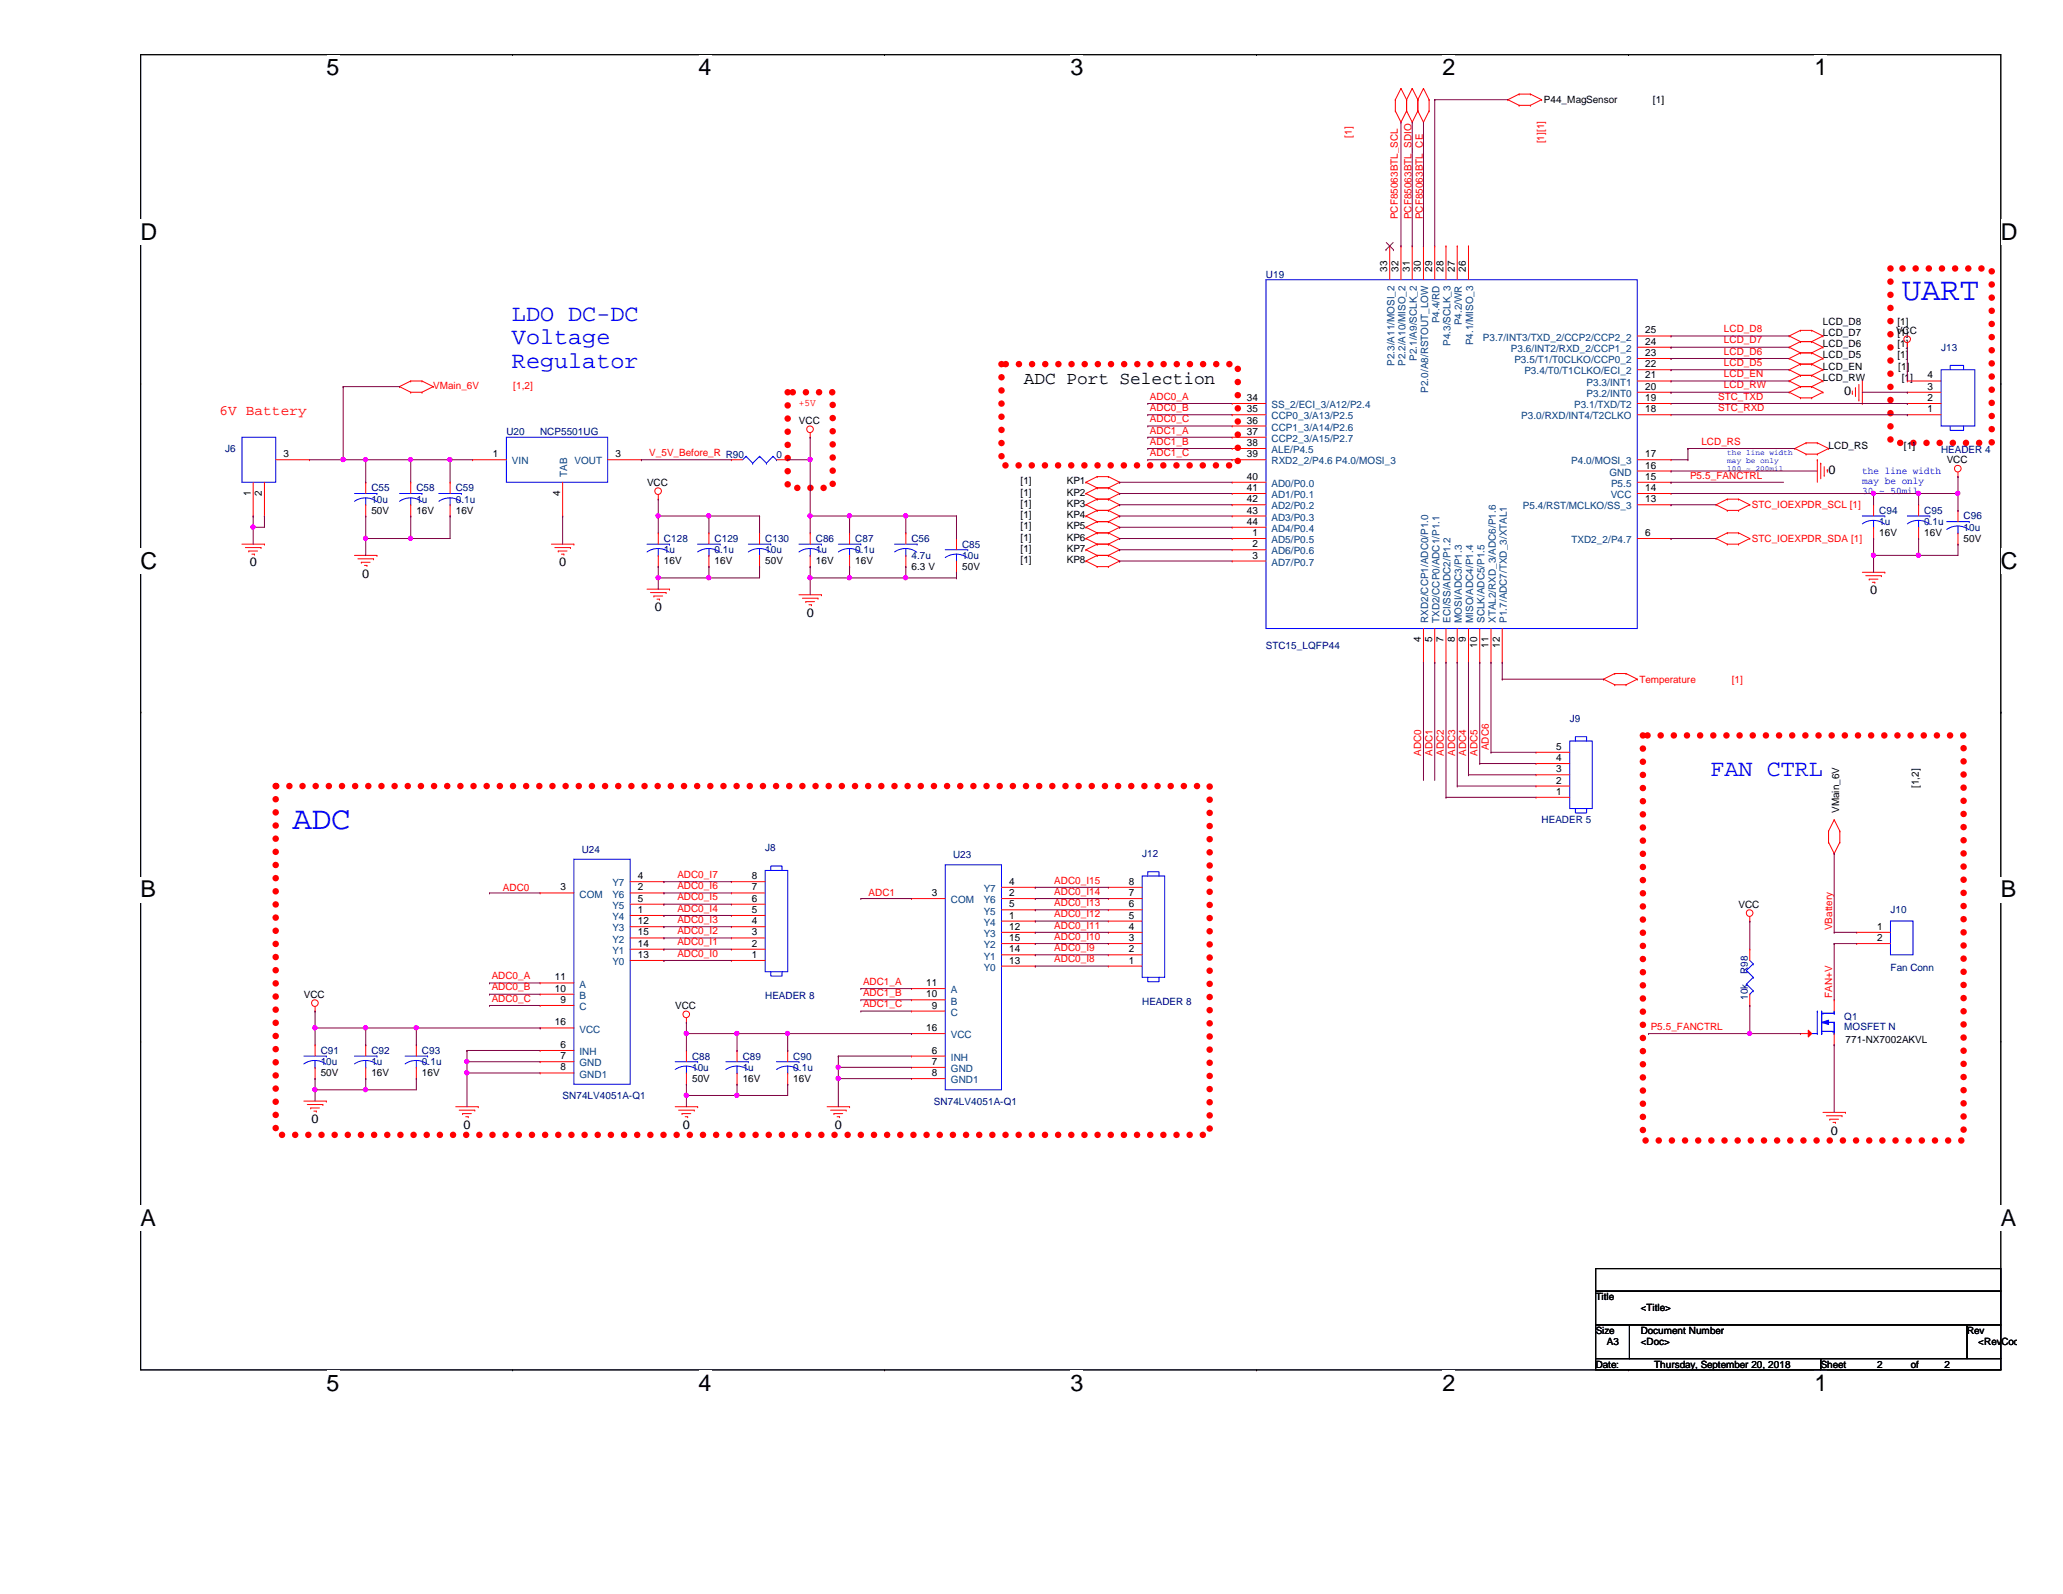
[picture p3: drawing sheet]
<svg xmlns="http://www.w3.org/2000/svg" width="279mm" height="216mm" viewBox="0 0 279 216" stroke-linecap="round" stroke-linejoin="round" font-family="sans-serif">
<defs><g id="words">
<g font-size="4.4" fill="#00f">
<text x="257.6" y="40.6">UART</text>
<text x="39.6" y="112.2">ADC</text>
</g>
<g font-size="3.2" fill="#00f">
<text x="69.3" y="43.4">LDO DC-DC</text>
<text x="69.3" y="46.6">Voltage</text>
<text x="69.3" y="49.8">Regulator</text>
<text x="231.6" y="105.2">FAN CTRL</text>
</g>
<g font-size="3.1">
<text x="44.2" y="10.2">5</text>
<text x="94.6" y="10.2">4</text>
<text x="145" y="10.2">3</text>
<text x="195.4" y="10.2">2</text>
<text x="245.7" y="10.2">1</text>
<text x="19" y="32.5">D</text>
<text x="271" y="32.5">D</text>
<text x="19" y="77">C</text>
<text x="271" y="77">C</text>
<text x="19" y="121.5">B</text>
<text x="271" y="121.5">B</text>
<text x="19" y="166.1">A</text>
<text x="271" y="166.1">A</text>
<text x="44.2" y="188.3">5</text>
<text x="94.6" y="188.3">4</text>
<text x="145" y="188.3">3</text>
<text x="195.4" y="188.3">2</text>
<text x="245.7" y="188.3">1</text>
</g>
<text font-size="2.4" x="138.7" y="52">ADC Port Selection</text>
<text font-size="1.9" fill="#f00" x="29.7" y="56.2">6V Battery</text>
<g font-size="1.7">
<text x="249.8" y="53.6">0</text>
<text x="247.6" y="64.2">0</text>
<text x="33.8" y="76.7">0</text>
<text x="75.7" y="76.7">0</text>
<text x="49.1" y="78.2">0</text>
<text x="88.7" y="82.8">0</text>
<text x="109.3" y="83.6">0</text>
<text x="253.3" y="80.5">0</text>
<text x="42.2" y="152.1">0</text>
<text x="62.8" y="152.9">0</text>
<text x="92.5" y="152.9">0</text>
<text x="113.1" y="152.9">0</text>
<text x="247.9" y="153.7">0</text>
</g>
<g font-size="1.4">
<text x="209.1" y="14">P44_MagSensor</text>
<text x="223.9" y="14">[1]</text>
<text x="187.9" y="36.8" transform="rotate(-90 187.9 36.8)">33</text>
<text x="189.4" y="36.8" transform="rotate(-90 189.4 36.8)">32</text>
<text x="190.9" y="36.8" transform="rotate(-90 190.9 36.8)">31</text>
<text x="192.4" y="36.8" transform="rotate(-90 192.4 36.8)">30</text>
<text x="194" y="36.8" transform="rotate(-90 194 36.8)">29</text>
<text x="195.5" y="36.8" transform="rotate(-90 195.5 36.8)">28</text>
<text x="197" y="36.8" transform="rotate(-90 197 36.8)">27</text>
<text x="198.5" y="36.8" transform="rotate(-90 198.5 36.8)">26</text>
<text x="222.8" y="46.7">24</text>
<text x="222.8" y="45.2">25</text>
<text x="246.9" y="47">LCD_D6</text>
<text x="246.9" y="45.5">LCD_D7</text>
<text x="246.9" y="44">LCD_D8</text>
<text x="256.8" y="45.2">VCC</text>
<text x="257" y="47">[1]</text>
<text x="257" y="45.5">[1]</text>
<text x="257" y="44">[1]</text>
<text x="222.8" y="52.8">20</text>
<text x="222.8" y="51.3">21</text>
<text x="222.8" y="49.7">22</text>
<text x="222.8" y="48.2">23</text>
<text x="246.9" y="48.6">LCD_D5</text>
<text x="246.9" y="50.1">LCD_EN</text>
<text x="246.9" y="51.6">LCD_RW</text>
<text x="257" y="48.6">[1]</text>
<text x="257.1" y="50.1">[1]</text>
<text x="257.6" y="51.6">[1]</text>
<text x="261.1" y="52.8">3</text>
<text x="261.1" y="51.3">4</text>
<text x="108.2" y="57.4">VCC</text>
<text x="168.9" y="54.3">34</text>
<text x="168.9" y="55.8">35</text>
<text x="168.9" y="57.4">36</text>
<text x="168.9" y="58.9">37</text>
<text x="222.8" y="55.8">18</text>
<text x="222.8" y="54.3">19</text>
<text x="261.1" y="55.8">1</text>
<text x="261.1" y="54.3">2</text>
<text x="38.4" y="61.9">3</text>
<text x="66.8" y="61.9">1</text>
<text x="83.4" y="61.9">3</text>
<text x="87.6" y="65.8">VCC</text>
<text x="138.2" y="65.6">[1]</text>
<text x="144.5" y="65.6">KP1</text>
<text x="168.9" y="60.4">38</text>
<text x="168.9" y="61.9">39</text>
<text x="168.9" y="65">40</text>
<text x="222.8" y="65">15</text>
<text x="222.8" y="63.5">16</text>
<text x="222.8" y="61.9">17</text>
<text x="247.6" y="60.7">LCD_RS</text>
<text x="257.9" y="60.7">[1]</text>
<text x="263.7" y="62.7">VCC</text>
<text x="34" y="67.1" transform="rotate(-90 34 67.1)">1</text>
<text x="35.5" y="67.1" transform="rotate(-90 35.5 67.1)">2</text>
<text x="50.3" y="69.6">50V</text>
<text x="56.4" y="69.6">16V</text>
<text x="61.7" y="69.6">16V</text>
<text x="75.9" y="67.1" transform="rotate(-90 75.9 67.1)">4</text>
<text x="138.2" y="71.7">[1]</text>
<text x="138.2" y="70.2">[1]</text>
<text x="138.2" y="68.7">[1]</text>
<text x="138.2" y="67.1">[1]</text>
<text x="144.5" y="71.7">KP5</text>
<text x="144.5" y="70.2">KP4</text>
<text x="144.5" y="68.7">KP3</text>
<text x="144.5" y="67.1">KP2</text>
<text x="168.9" y="66.5">41</text>
<text x="168.9" y="68">42</text>
<text x="168.9" y="69.6">43</text>
<text x="168.9" y="71.1">44</text>
<text x="222.8" y="68">13</text>
<text x="222.8" y="66.5">14</text>
<text x="89.9" y="76.5">16V</text>
<text x="96.8" y="76.5">16V</text>
<text x="103.6" y="76.5">50V</text>
<text x="110.5" y="76.5">16V</text>
<text x="115.8" y="76.5">16V</text>
<text x="123.4" y="77.2">6.3 V</text>
<text x="130.3" y="77.2">50V</text>
<text x="138.2" y="76.3">[1]</text>
<text x="138.2" y="74.8">[1]</text>
<text x="138.2" y="73.2">[1]</text>
<text x="144.5" y="76.3">KP8</text>
<text x="144.5" y="74.8">KP7</text>
<text x="144.5" y="73.2">KP6</text>
<text x="169.6" y="72.6">1</text>
<text x="169.6" y="74.1">2</text>
<text x="169.6" y="75.6">3</text>
<text x="222.8" y="72.6">6</text>
<text x="254.5" y="72.6">16V</text>
<text x="260.6" y="72.6">16V</text>
<text x="265.9" y="73.4">50V</text>
<text x="192.4" y="87" transform="rotate(-90 192.4 87)">4</text>
<text x="194" y="87" transform="rotate(-90 194 87)">5</text>
<text x="195.5" y="87" transform="rotate(-90 195.5 87)">7</text>
<text x="197" y="87" transform="rotate(-90 197 87)">8</text>
<text x="198.5" y="87" transform="rotate(-90 198.5 87)">9</text>
<text x="200.1" y="87.7" transform="rotate(-90 200.1 87.7)">10</text>
<text x="201.6" y="87.7" transform="rotate(-90 201.6 87.7)">11</text>
<text x="203.1" y="87.7" transform="rotate(-90 203.1 87.7)">12</text>
<text x="210.8" y="101.6">5</text>
<text x="210.8" y="107.7">1</text>
<text x="210.8" y="106.1">2</text>
<text x="210.8" y="104.6">3</text>
<text x="210.8" y="103.1">4</text>
<text x="259.9" y="106.8" transform="rotate(-90 259.9 106.8)">[1,2]</text>
<text x="249.1" y="110.1" transform="rotate(-90 249.1 110.1)">VMain_6V</text>
<text x="86.4" y="119.1">4</text>
<text x="101.8" y="119.1">8</text>
<text x="136.7" y="119.8">4</text>
<text x="152.9" y="119.8">8</text>
<text x="75.9" y="120.6">3</text>
<text x="86.4" y="123.7">1</text>
<text x="86.4" y="120.6">2</text>
<text x="86.4" y="122.1">5</text>
<text x="86.4" y="125.2">12</text>
<text x="101.8" y="125.2">4</text>
<text x="101.8" y="123.7">5</text>
<text x="101.8" y="122.1">6</text>
<text x="101.8" y="120.6">7</text>
<text x="126.2" y="121.4">3</text>
<text x="136.7" y="124.4">1</text>
<text x="136.7" y="121.4">2</text>
<text x="136.7" y="122.9">5</text>
<text x="136.7" y="125.9">12</text>
<text x="152.9" y="125.9">4</text>
<text x="152.9" y="124.4">5</text>
<text x="152.9" y="122.9">6</text>
<text x="152.9" y="121.4">7</text>
<text x="235.5" y="122.9">VCC</text>
<text x="254.2" y="125.9">1</text>
<text x="86.4" y="129.8">13</text>
<text x="86.4" y="128.2">14</text>
<text x="86.4" y="126.7">15</text>
<text x="101.8" y="129.8">1</text>
<text x="101.8" y="128.2">2</text>
<text x="101.8" y="126.7">3</text>
<text x="136.7" y="130.5">13</text>
<text x="136.7" y="129">14</text>
<text x="136.7" y="127.5">15</text>
<text x="152.9" y="130.5">1</text>
<text x="152.9" y="129">2</text>
<text x="152.9" y="127.5">3</text>
<text x="254.2" y="127.5">2</text>
<text x="41.1" y="135.1">VCC</text>
<text x="75.1" y="134.3">10</text>
<text x="75.1" y="132.8">11</text>
<text x="75.9" y="135.8">9</text>
<text x="91.4" y="136.7">VCC</text>
<text x="125.4" y="135.1">10</text>
<text x="125.4" y="133.6">11</text>
<text x="126.2" y="136.6">9</text>
<text x="75.1" y="138.9">16</text>
<text x="75.9" y="141.9">6</text>
<text x="75.9" y="143.5">7</text>
<text x="125.4" y="139.7">16</text>
<text x="126.2" y="142.7">6</text>
<text x="249.9" y="141.2">771-NX7002AKVL</text>
<text x="43.4" y="145.8">50V</text>
<text x="50.3" y="145.8">16V</text>
<text x="57.1" y="145.8">16V</text>
<text x="75.9" y="145">8</text>
<text x="93.7" y="146.6">50V</text>
<text x="100.6" y="146.6">16V</text>
<text x="107.4" y="146.6">16V</text>
<text x="126.2" y="144.2">7</text>
<text x="126.2" y="145.8">8</text>
<text x="216.1" y="176.1">Title</text>
<text x="222.2" y="177.6">&lt;Title&gt;</text>
<text x="216.1" y="180.7">Size</text>
<text x="216.1" y="185.3">Date:</text>
<text x="217.6" y="182.2">A3</text>
<text x="222.2" y="182.2">&lt;Doc&gt;</text>
<text x="222.2" y="180.7">Document Number</text>
<text x="224" y="185.3">Thursday, September 20, 2018</text>
<text x="246.6" y="185.3">Sheet</text>
<text x="254.2" y="185.3">2</text>
<text x="258.8" y="185.3">of</text>
<text x="263.4" y="185.3">2</text>
<text x="266.4" y="180.7">Rev</text>
<text x="267.9" y="182.2">&lt;RevCod</text>
</g>
<g font-size="1.4" fill="#f00">
<text x="183.1" y="18.7" transform="rotate(-90 183.1 18.7)">[1]</text>
<text x="209.1" y="19.4" transform="rotate(-90 209.1 19.4)">[1][1]</text>
<text x="189.3" y="29.7" transform="rotate(-90 189.3 29.7)">PCF85063BTL_SCL</text>
<text x="191.2" y="29.7" transform="rotate(-90 191.2 29.7)">PCF85063BTL_SDIO</text>
<text x="192.7" y="29.7" transform="rotate(-90 192.7 29.7)">PCF85063BTL_CE</text>
<text x="233.5" y="46.5">LCD_D7</text>
<text x="233.5" y="45">LCD_D8</text>
<text x="58.7" y="52.7">VMain_6V</text>
<text x="69.5" y="52.7">[1,2]</text>
<text x="233.5" y="52.6">LCD_RW</text>
<text x="233.5" y="51.1">LCD_EN</text>
<text x="233.5" y="49.6">LCD_D5</text>
<text x="233.5" y="48">LCD_D6</text>
<text x="108.2" y="55">+5V</text>
<text x="155.7" y="54.1">ADC0_A</text>
<text x="155.7" y="55.7">ADC0_B</text>
<text x="155.7" y="57.2">ADC0_C</text>
<text x="155.7" y="58.7">ADC1_A</text>
<text x="232.7" y="54.1">STC_TXD</text>
<text x="232.7" y="55.7">STC_RXD</text>
<text x="87.9" y="61.8">V_5V_Before_R R90</text>
<text x="155.7" y="60.2">ADC1_B</text>
<text x="155.7" y="61.8">ADC1_C</text>
<text x="228.9" y="64.8">P5.5_FANCTRL</text>
<text x="230.4" y="60.2">LCD_RS</text>
<text x="237.3" y="68.8">STC_IOEXPDR_SCL [1]</text>
<text x="237.3" y="73.4">STC_IOEXPDR_SDA [1]</text>
<text x="222" y="92.5">Temperature</text>
<text x="234.5" y="92.5">[1]</text>
<text x="201.6" y="101.6" transform="rotate(-90 201.6 101.6)">ADC6</text>
<text x="192.5" y="102.4" transform="rotate(-90 192.5 102.4)">ADC0</text>
<text x="194" y="102.4" transform="rotate(-90 194 102.4)">ADC1</text>
<text x="195.5" y="102.4" transform="rotate(-90 195.5 102.4)">ADC2</text>
<text x="197.1" y="102.4" transform="rotate(-90 197.1 102.4)">ADC3</text>
<text x="198.6" y="102.4" transform="rotate(-90 198.6 102.4)">ADC4</text>
<text x="200.1" y="102.4" transform="rotate(-90 200.1 102.4)">ADC5</text>
<text x="91.7" y="118.9">ADC0_I7</text>
<text x="142.8" y="119.7">ADC0_I15</text>
<text x="68.1" y="120.6">ADC0</text>
<text x="91.7" y="120.4">ADC0_I6</text>
<text x="91.7" y="122">ADC0_I5</text>
<text x="91.7" y="123.5">ADC0_I4</text>
<text x="91.7" y="125">ADC0_I3</text>
<text x="117.6" y="121.4">ADC1</text>
<text x="142.8" y="121.2">ADC0_I14</text>
<text x="142.8" y="122.7">ADC0_I13</text>
<text x="142.8" y="124.2">ADC0_I12</text>
<text x="142.8" y="125.8">ADC0_I11</text>
<text x="248.1" y="126" transform="rotate(-90 248.1 126)">VBattery</text>
<text x="91.7" y="126.5">ADC0_I2</text>
<text x="91.7" y="128.1">ADC0_I1</text>
<text x="91.7" y="129.6">ADC0_I0</text>
<text x="142.8" y="127.3">ADC0_I10</text>
<text x="142.8" y="128.8">ADC0_I9</text>
<text x="142.8" y="130.3">ADC0_I8</text>
<text x="66.6" y="132.6">ADC0_A</text>
<text x="66.6" y="134.2">ADC0_B</text>
<text x="66.6" y="135.7">ADC0_C</text>
<text x="116.9" y="133.4">ADC1_A</text>
<text x="116.9" y="134.9">ADC1_B</text>
<text x="116.9" y="136.4">ADC1_C</text>
<text x="248.1" y="135.1" transform="rotate(-90 248.1 135.1)">FAN+V</text>
<text x="223.6" y="139.5">P5.5_FANCTRL</text>
</g>
<g font-size="1.4" fill="#000080">
<text x="171.4" y="37.6">U19</text>
<text x="262.9" y="47.5">J13</text>
<text x="68.6" y="58.9">U20</text>
<text x="73.2" y="58.9">NCP5501UG</text>
<text x="30.5" y="61.2">J6</text>
<text x="105.2" y="62">0</text>
<text x="262.9" y="61.4">HEADER 4</text>
<text x="50.3" y="66.5">C55</text>
<text x="50.3" y="68.1">10u</text>
<text x="56.4" y="66.5">C58</text>
<text x="56.4" y="68.1">1u</text>
<text x="61.7" y="66.5">C59</text>
<text x="61.7" y="68.1">0.1u</text>
<text x="254.5" y="69.6">C94</text>
<text x="254.5" y="71.1">1u</text>
<text x="260.6" y="69.6">C95</text>
<text x="260.6" y="71.1">0.1u</text>
<text x="265.9" y="70.4">C96</text>
<text x="265.9" y="71.9">10u</text>
<text x="89.9" y="73.4">C128</text>
<text x="89.9" y="74.9">1u</text>
<text x="96.8" y="73.4">C129</text>
<text x="96.8" y="74.9">0.1u</text>
<text x="103.6" y="73.4">C130</text>
<text x="103.6" y="74.9">10u</text>
<text x="110.5" y="73.4">C86</text>
<text x="110.5" y="74.9">1u</text>
<text x="115.8" y="73.4">C87</text>
<text x="115.8" y="74.9">0.1u</text>
<text x="123.4" y="73.4">C56</text>
<text x="123.4" y="75.7">4.7u</text>
<text x="130.3" y="74.2">C85</text>
<text x="130.3" y="75.7">10u</text>
<text x="171.4" y="87.9">STC15_LQFP44</text>
<text x="212.6" y="97.8">J9</text>
<text x="208.8" y="111.5">HEADER 5</text>
<text x="78.8" y="115.5">U24</text>
<text x="103.6" y="115.3">J8</text>
<text x="129.1" y="116.2">U23</text>
<text x="154.7" y="116.1">J12</text>
<text x="256" y="123.7">J10</text>
<text x="236.7" y="131.9" transform="rotate(-90 236.7 131.9)">R98</text>
<text x="256" y="131.5">Fan Conn</text>
<text x="103.6" y="135.3">HEADER 8</text>
<text x="154.7" y="136.1">HEADER 8</text>
<text x="236.7" y="135.4" transform="rotate(-90 236.7 135.4)">10k</text>
<text x="43.4" y="142.7">C91</text>
<text x="50.3" y="142.7">C92</text>
<text x="57.1" y="142.7">C93</text>
<text x="93.7" y="143.5">C88</text>
<text x="100.6" y="143.5">C89</text>
<text x="107.4" y="143.5">C90</text>
<text x="249.8" y="138.2">Q1</text>
<text x="249.8" y="139.5">MOSFET N</text>
<text x="43.4" y="144.3">10u</text>
<text x="50.3" y="144.3">1u</text>
<text x="57.1" y="144.3">0.1u</text>
<text x="76.2" y="148.8">SN74LV4051A-Q1</text>
<text x="93.7" y="145">10u</text>
<text x="100.6" y="145">1u</text>
<text x="107.4" y="145">0.1u</text>
<text x="126.5" y="149.6">SN74LV4051A-Q1</text>
</g>
<g font-size="1.4" fill="#004080">
<text x="194.9" y="43.8" transform="rotate(-90 194.9 43.8)">P4.4/RD</text>
<text x="196.5" y="46.9" transform="rotate(-90 196.5 46.9)">P4.3/SCLK_3</text>
<text x="198" y="44.1" transform="rotate(-90 198 44.1)">P4.2/WR</text>
<text x="199.5" y="46.8" transform="rotate(-90 199.5 46.8)">P4.1/MISO_3</text>
<text x="200.8" y="46.1">P3.7/INT3/TXD_2/CCP2/CCP2_2</text>
<text x="204.6" y="47.7">P3.6/INT2/RXD_2/CCP1_2</text>
<text x="188.8" y="49.6" transform="rotate(-90 188.8 49.6)">P2.3/A11/MOSI_2</text>
<text x="190.4" y="49.6" transform="rotate(-90 190.4 49.6)">P2.2/A10/MISO_2</text>
<text x="191.9" y="48.9" transform="rotate(-90 191.9 48.9)">P2.1/A9/SCLK_2</text>
<text x="193.4" y="53.2" transform="rotate(-90 193.4 53.2)">P2.0/A8/RSTOUT_LOW</text>
<text x="205.1" y="49.2">P3.5/T1/T0CLKO/CCP0_2</text>
<text x="206.5" y="50.7">P3.4/T0/T1CLKO/ECI_2</text>
<text x="214.9" y="53.8">P3.2/INT0</text>
<text x="214.9" y="52.2">P3.3/INT1</text>
<text x="172.2" y="55.3">SS_2/ECI_3/A12/P2.4</text>
<text x="172.2" y="56.8">CCP0_3/A13/P2.5</text>
<text x="172.2" y="58.3">CCP1_3/A14/P2.6</text>
<text x="172.2" y="59.9">CCP2_3/A15/P2.7</text>
<text x="206" y="56.8">P3.0/RXD/INT4/T2CLKO</text>
<text x="213.2" y="55.3">P3.1/TXD/T2</text>
<text x="69.3" y="62.9">VIN</text>
<text x="76.8" y="64.6" transform="rotate(-90 76.8 64.6)">TAB</text>
<text x="77.8" y="62.9">VOUT</text>
<text x="172.2" y="61.4">ALE/P4.5</text>
<text x="172.2" y="62.9">RXD2_2/P4.6 P4.0/MOSI_3</text>
<text x="172.2" y="66">AD0/P0.0</text>
<text x="212.8" y="62.9">P4.0/MOSI_3</text>
<text x="218" y="64.4">GND</text>
<text x="218.2" y="66">P5.5</text>
<text x="172.2" y="67.5">AD1/P0.1</text>
<text x="172.2" y="69">AD2/P0.2</text>
<text x="172.2" y="70.5">AD3/P0.3</text>
<text x="206.2" y="69">P5.4/RST/MCLKO/SS_3</text>
<text x="218.1" y="67.5">VCC</text>
<text x="172.2" y="72.1">AD4/P0.4</text>
<text x="172.2" y="73.6">AD5/P0.5</text>
<text x="172.2" y="75.1">AD6/P0.6</text>
<text x="172.2" y="76.6">AD7/P0.7</text>
<text x="212.9" y="73.6">TXD2_2/P4.7</text>
<text x="193.4" y="84.4" transform="rotate(-90 193.4 84.4)">RXD2/CCP1/ADC0/P1.0</text>
<text x="194.9" y="84.4" transform="rotate(-90 194.9 84.4)">TXD2/CCP0/ADC1/P1.1</text>
<text x="196.5" y="84.4" transform="rotate(-90 196.5 84.4)">ECI/SS/ADC2/P1.2</text>
<text x="198" y="84.4" transform="rotate(-90 198 84.4)">MOSI/ADC3/P1.3</text>
<text x="199.5" y="84.4" transform="rotate(-90 199.5 84.4)">MISO/ADC4/P1.4</text>
<text x="201" y="84.4" transform="rotate(-90 201 84.4)">SCLK/ADC5/P1.5</text>
<text x="202.6" y="84.4" transform="rotate(-90 202.6 84.4)">XTAL2/RXD_3/ADC6/P1.6</text>
<text x="204.1" y="84.4" transform="rotate(-90 204.1 84.4)">P1.7/ADC7/TXD_3/XTAL1</text>
<text x="78.5" y="121.6">COM</text>
<text x="82.9" y="124.6">Y4</text>
<text x="82.9" y="121.6">Y6</text>
<text x="82.9" y="120.1">Y7</text>
<text x="82.9" y="123.1">Y5</text>
<text x="128.8" y="122.3">COM</text>
<text x="133.2" y="125.4">Y4</text>
<text x="133.2" y="122.3">Y6</text>
<text x="133.2" y="120.8">Y7</text>
<text x="133.2" y="123.9">Y5</text>
<text x="82.9" y="126.2">Y3</text>
<text x="82.9" y="130.7">Y0</text>
<text x="82.9" y="129.2">Y1</text>
<text x="82.9" y="127.7">Y2</text>
<text x="133.2" y="126.9">Y3</text>
<text x="133.2" y="131.5">Y0</text>
<text x="133.2" y="130">Y1</text>
<text x="133.2" y="128.4">Y2</text>
<text x="78.5" y="136.8">C</text>
<text x="78.5" y="135.3">B</text>
<text x="78.5" y="133.8">A</text>
<text x="128.8" y="137.6">C</text>
<text x="128.8" y="136.1">B</text>
<text x="128.8" y="134.5">A</text>
<text x="78.5" y="142.9">INH</text>
<text x="78.5" y="139.9">VCC</text>
<text x="128.8" y="143.7">INH</text>
<text x="128.8" y="140.6">VCC</text>
<text x="78.5" y="144.4">GND</text>
<text x="78.5" y="146">GND1</text>
<text x="128.8" y="145.2">GND</text>
<text x="128.8" y="146.7">GND1</text>
</g>
<g font-size="1.4" fill="#00f">
<text x="252.2" y="64.2">the line width</text>
<text x="252.2" y="65.5">may be only</text>
<text x="252.2" y="66.9">30 ~ 50mil</text>
</g>
<g font-size="1.1" fill="#00f">
<text x="233.9" y="61.7">the line width</text>
<text x="233.9" y="62.7">may be only</text>
<text x="233.9" y="63.8">100 ~ 200mil</text>
</g>
</g></defs>
<path d="M19.1 7.4h251.9v178.1h-251.9z" fill="none" stroke="#000" stroke-width=".14"/>
<g fill="#fff">
<path d="M44.2 7.4h1.8v3.5h-1.8z"/>
<path d="M44.2 185.5h1.8v3.5h-1.8z"/>
</g>
<path d="M69.4 7.4h.1M69.4 185.5h.1" fill="none" stroke="#000" stroke-width=".14"/>
<g fill="#fff">
<path d="M94.6 7.4h1.8v3.5h-1.8z"/>
<path d="M94.6 185.5h1.8v3.5h-1.8z"/>
</g>
<path d="M119.8 7.4h.1M119.8 185.5h.1" fill="none" stroke="#000" stroke-width=".14"/>
<g fill="#fff">
<path d="M145 7.4h1.7v3.5h-1.7z"/>
<path d="M145 185.5h1.7v3.5h-1.7z"/>
</g>
<path d="M170.2 7.4h.1M170.2 185.5h.1" fill="none" stroke="#000" stroke-width=".14"/>
<g fill="#fff">
<path d="M195.4 7.4h1.7v3.5h-1.7z"/>
<path d="M195.4 185.5h1.7v3.5h-1.7z"/>
</g>
<path d="M220.6 7.4h.1M220.6 185.5h.1" fill="none" stroke="#000" stroke-width=".14"/>
<g fill="#fff">
<path d="M245.7 7.4h1.8v3.5h-1.8z"/>
<path d="M245.7 185.5h1.8v3.5h-1.8z"/>
<path d="M19.1 29.7h2.2v3.4h-2.2z"/>
<path d="M271 29.7h2.1v3.4h-2.1z"/>
<path d="M19.1 74.2h2.2v3.5h-2.2z"/>
<path d="M271 74.2h2.1v3.5h-2.1z"/>
</g>
<path d="M19.1 51.9h.1M271 51.9h.1" fill="none" stroke="#000" stroke-width=".14"/>
<g fill="#fff">
<path d="M19.1 118.7h2v3.5h-2z"/>
<path d="M271 118.7h2.1v3.5h-2.1z"/>
</g>
<path d="M19.1 96.5h.1M271 96.5h.1" fill="none" stroke="#000" stroke-width=".14"/>
<g fill="#fff">
<path d="M19.1 163.3h2v3.5h-2z"/>
<path d="M271 163.3h2.1v3.5h-2.1z"/>
</g>
<path d="M19.1 141h.1M271 141h.1M216.1 171.8h54.9v3.1h-54.9zM216.1 174.9h54.9v4.6h-54.9zM216.1 179.5h4.6v4.5h-4.6zM220.7 179.5h45.7v4.5h-45.7zM266.4 179.5h4.6v4.5h-4.6zM216.1 184h30.5v1.5h-30.5zM246.6 184h24.4v1.5h-24.4z" fill="none" stroke="#000" stroke-width=".14"/>
<path d="M256 36.4h13.7v23.6h-13.7zM106.7 53.1h6.1v13h-6.1zM135.6 49.3h32v13.7h-32zM222.5 99.6h43.4v54.9h-43.4zM37.3 106.5h126.5v47.2h-126.5z" fill="none" stroke="#f00" stroke-width=".89" stroke-dasharray="0 1.8"/>
<g fill="none" stroke="#f00" stroke-width=".14">
<path d="M189 15h.1M189 13.5h.1M189 15l.7 1.6M189 13.5v1.5M189.7 12h.1M189.7 16.6h.1M189.7 12l-.7 1.5M189.7 12l.8 1.5M190.5 13.5h.1M190.5 15h.1M190.5 13.5v1.5M190.5 15l-.8 1.6"/>
<path d="M190.5 15l.8 1.6M191.3 12h.1M191.3 16.6h.1M191.3 12l-.8 1.5M191.3 12l.7 1.5M192 15h.1M192 13.5h.1M192 15l.8 1.6M192 13.5v1.5M192 15l-.7 1.6M192.8 12h.1M192.8 16.6h.1"/>
<path d="M192.8 12l-.8 1.5M192.8 12l.7 1.5M193.5 13.5h.1M193.5 15h.1M193.5 13.5v1.5M193.5 15l-.7 1.6M204.2 13.5h.1M204.2 13.5l1.5 .8M205.7 12.7h.1M205.7 14.3h.1M205.7 12.7l-1.5 .8M205.7 12.7h1.6"/>
<path d="M205.7 14.3h1.6M207.3 12.7h.1M207.3 14.3h.1M207.3 12.7l1.5 .8M208.8 13.5h.1M208.8 13.5l-1.5 .8M188.2 33.3h.1M188.2 33.3v4.6M189.7 33.3h.1M189.7 33.3v4.6M191.3 33.3h.1M191.3 33.3v4.6"/>
<path d="M192.8 33.3h.1M192.8 33.3v4.6M194.3 33.3h.1M194.3 33.3v4.6M195.8 33.3h.1M195.8 33.3v4.6M197.4 33.3h.1M197.4 33.3v4.6M198.9 33.3h.1M198.9 33.3v4.6M54.1 52.4h.1M54.1 52.4l1.5 .7"/>
<path d="M55.6 51.6h.1M55.6 53.1h.1M55.6 51.6l-1.5 .8M55.6 51.6h1.6M55.6 53.1h1.6M57.2 51.6h.1M57.2 53.1h.1M57.2 51.6l1.5 .8M58.7 52.4h.1M58.7 52.4l-1.5 .7M109.7 59.2h.1M109.7 58.6v.6"/>
<path d="M166.9 54.7h.1M166.9 56.2h.1M166.9 57.7h.1M166.9 59.2h.1M166.9 56.2h4.6M166.9 54.7h4.6M166.9 57.7h4.6M166.9 59.2h4.6M221.7 51.6h4.6M221.7 53.1h4.6M221.7 56.2h4.6M221.7 54.7h4.6"/>
<path d="M221.7 50.1h4.6M221.7 48.6h4.6M221.7 47h4.6M221.7 45.5h4.6M226.3 56.2h.1M226.3 54.7h.1M226.3 53.1h.1M226.3 51.6h.1M226.3 50.1h.1M226.3 48.6h.1M226.3 47h.1M226.3 45.5h.1"/>
<path d="M242.3 50.1h.1M242.3 48.6h.1M242.3 47h.1M242.3 45.5h.1M242.3 51.6h.1M242.3 53.1h.1M242.3 50.1l1.5 .7M242.3 48.6l1.5 .7M242.3 47l1.5 .8M242.3 45.5l1.5 .8M242.3 51.6l1.5 .8M242.3 53.1l1.5 .8"/>
<path d="M243.8 49.3h.1M243.8 50.8h.1M243.8 47.8h.1M243.8 46.3h.1M243.8 44.7h.1M243.8 52.4h.1M243.8 53.9h.1M243.8 49.3l-1.5 .8M243.8 49.3h1.6M243.8 50.8h1.6M243.8 47.8l-1.5 .8M243.8 47.8h1.6"/>
<path d="M243.8 46.3l-1.5 .7M243.8 46.3h1.6M243.8 44.7l-1.5 .8M243.8 44.7h1.6M243.8 50.8l-1.5 .8M243.8 52.4h1.6M243.8 52.4l-1.5 .7M243.8 53.9h1.6M244.6 60h.1M244.6 60l-1.5 .7M244.6 60h1.5M245.4 49.3h.1"/>
<path d="M245.4 50.8h.1M245.4 47.8h.1M245.4 46.3h.1M245.4 44.7h.1M245.4 52.4h.1M245.4 53.9h.1M245.4 49.3l1.5 .8M245.4 47.8l1.5 .8M245.4 46.3l1.5 .7M245.4 44.7l1.5 .8M245.4 50.8l1.5 .8M245.4 52.4l1.5 .7"/>
<path d="M246.1 60h.1M246.1 60l1.6 .7M246.9 50.1h.1M246.9 48.6h.1M246.9 47h.1M246.9 45.5h.1M246.9 51.6h.1M246.9 53.1h.1M246.9 50.1l-1.5 .7M246.9 48.6l-1.5 .7M246.9 47l-1.5 .8M246.9 45.5l-1.5 .8"/>
<path d="M246.9 51.6l-1.5 .8M246.9 53.1l-1.5 .8M250.9 53.3h.1M250.9 53v.3M251.3 52.5h.1M251.3 52.5v1.2M251.8 54.2h.1M251.8 52.1v2.1M252.2 54.7h.1M252.2 51.6v3.1M258.3 47h.1M258.3 56.2h.1"/>
<path d="M258.3 54.7h.1M258.3 53.1h.1M258.3 51.6h.1M258.3 51.6h4.6M258.3 53.1h4.6M258.3 46.4v.6M258.3 56.2h4.6M258.3 54.7h4.6M32.8 73.7h3M33.2 74.2h2.1M33.7 74.6h.1M33.7 74.6h1.2"/>
<path d="M34.1 75.1h.4M34.3 69.9h.1M34.3 65.3v4.6M34.5 75.1h.1M35.3 74.2h.1M35.8 73.7h.1M35.8 69.9h.1M35.8 65.3v4.6M37.3 62.3h4.6M41.9 62.3h.1M48 75.2h3.1M48.5 75.7h2.1"/>
<path d="M48.9 76.2h.1M48.9 76.2h1.2M49.4 76.6h.3M49.5 65.3h.1M49.5 69.9h.1M49.5 65.3v1.5M49.5 68.4v1.5M49.7 76.6h.1M50.6 75.7h.1M51.1 75.2h.1M61 65.3h.1M61 69.9h.1"/>
<path d="M61 65.3v1.5M61 68.4v1.5M64 62.3h.1M64 62.3h4.6M74.7 73.7h3M75.1 74.2h2.2M75.6 74.6h.1M75.6 74.6h1.2M76 75.1h.4M76.2 69.9h.1M76.2 65.3v4.6M76.4 75.1h.1"/>
<path d="M77.3 74.2h.1M77.7 73.7h.1M82.3 62.3h4.6M86.9 62.3h.1M87.6 79.8h3.1M89.2 67.6h.1M89.2 72.2h.1M89.2 76.7h.1M89.2 67v.6M89.2 72.2v1.5M89.2 75.2v1.5M90.7 79.8h.1"/>
<path d="M96 72.2h.1M96 76.7h.1M96 72.2v1.5M96 75.2v1.5M99.1 62.3h.1M99.1 62.3h1.5M102.9 72.2h.1M102.9 76.7h.1M102.9 72.2v1.5M102.9 75.2v1.5M105.2 62.3h1.5M106.7 62.3h.1"/>
<path d="M109.7 72.2h.1M109.7 76.7h.1M109.7 72.2v1.5M109.7 75.2v1.5M115.1 72.2h.1M115.1 76.7h.1M115.1 72.2v1.5M115.1 75.2v1.5M122.7 72.2h.1M122.7 76.7h.1M122.7 72.2v1.5M122.7 75.2v1.5"/>
<path d="M129.5 72.9h.1M129.5 77.5h.1M129.5 72.9v1.6M129.5 76v1.5M147.1 76h.1M147.1 74.5h.1M147.1 72.9h.1M147.1 71.4h.1M147.1 69.9h.1M147.1 68.4h.1M147.1 66.8h.1M147.1 65.3h.1"/>
<path d="M147.1 76l1.5 .7M147.1 74.5l1.5 .7M147.1 72.9l1.5 .8M147.1 71.4l1.5 .8M147.1 69.9l1.5 .8M147.1 68.4l1.5 .7M147.1 66.8l1.5 .8M147.1 65.3l1.5 .8M148.6 76.7h.1M148.6 75.2h.1M148.6 73.7h.1M148.6 72.2h.1"/>
<path d="M148.6 70.7h.1M148.6 69.1h.1M148.6 67.6h.1M148.6 66.1h.1M148.6 64.6h.1M148.6 76.7h1.5M148.6 75.2l-1.5 .8M148.6 75.2h1.5M148.6 73.7l-1.5 .8M148.6 73.7h1.5M148.6 72.2l-1.5 .7M148.6 72.2h1.5"/>
<path d="M148.6 70.7l-1.5 .7M148.6 70.7h1.5M148.6 69.1l-1.5 .8M148.6 69.1h1.5M148.6 67.6l-1.5 .8M148.6 67.6h1.5M148.6 66.1l-1.5 .7M148.6 66.1h1.5M148.6 64.6l-1.5 .7M148.6 64.6h1.5M150.1 76.7h.1M150.1 75.2h.1"/>
<path d="M150.1 73.7h.1M150.1 72.2h.1M150.1 70.7h.1M150.1 69.1h.1M150.1 67.6h.1M150.1 66.1h.1M150.1 64.6h.1M150.1 75.2l1.5 .8M150.1 73.7l1.5 .8M150.1 72.2l1.5 .7M150.1 70.7l1.5 .7M150.1 69.1l1.5 .8"/>
<path d="M150.1 67.6l1.5 .8M150.1 66.1l1.5 .7M150.1 64.6l1.5 .7M151.6 76h.1M151.6 74.5h.1M151.6 72.9h.1M151.6 71.4h.1M151.6 69.9h.1M151.6 68.4h.1M151.6 66.8h.1M151.6 65.3h.1M151.6 76l-1.5 .7"/>
<path d="M151.6 74.5l-1.5 .7M151.6 72.9l-1.5 .8M151.6 71.4l-1.5 .8M151.6 69.9l-1.5 .8M151.6 68.4l-1.5 .7M151.6 66.8l-1.5 .8M151.6 65.3l-1.5 .8M166.9 60.7h.1M166.9 62.3h.1M166.9 65.3h.1M166.9 66.8h.1M166.9 68.4h.1"/>
<path d="M166.9 69.9h.1M166.9 71.4h.1M166.9 72.9h.1M166.9 74.5h.1M166.9 76h.1M166.9 62.3h4.6M166.9 68.4h4.6M166.9 66.8h4.6M166.9 65.3h4.6M166.9 60.7h4.6M166.9 69.9h4.6M166.9 71.4h4.6"/>
<path d="M166.9 72.9h4.6M166.9 74.5h4.6M166.9 76h4.6M221.7 62.3h4.6M221.7 68.4h4.6M221.7 66.8h4.6M221.7 65.3h4.6M221.7 63.8h4.6M221.7 72.9h4.6M226.3 68.4h.1M226.3 66.8h.1M226.3 65.3h.1"/>
<path d="M226.3 63.8h.1M226.3 62.3h.1M226.3 72.9h.1M232.4 68.4h.1M232.4 72.9h.1M232.4 68.4l1.5 .7M232.4 72.9l1.5 .8M233.9 67.6h.1M233.9 69.1h.1M233.9 72.2h.1M233.9 73.7h.1M233.9 73.7h1.6"/>
<path d="M233.9 72.2h1.6M233.9 69.1h1.6M233.9 67.6h1.6M233.9 67.6l-1.5 .8M233.9 72.2l-1.5 .7M235.5 67.6h.1M235.5 69.1h.1M235.5 72.2h.1M235.5 73.7h.1M235.5 67.6l1.5 .8M235.5 72.2l1.5 .7M237 68.4h.1"/>
<path d="M237 72.9h.1M237 68.4l-1.5 .7M237 72.9l-1.5 .8M243.1 60.7h.1M243.1 60.7l1.5 .8M244.6 61.5h.1M244.6 61.5h1.5M246.1 61.5h.1M246.1 62.3h.1M246.1 62.3v3M246.6 62.7h.1M246.6 62.7v2.2"/>
<path d="M247.1 64.4h.1M247.1 63.2v1.2M247.5 63.6h.1M247.5 63.6v.4M247.7 60.7h.1M247.7 60.7l-1.6 .8M252.2 77.5h3.1M252.7 78h2.1M253.2 78.4h.1M253.2 78.4h1.1M253.6 78.9h.3M253.7 68.4h.1"/>
<path d="M253.7 72.9h.1M253.7 68.4v1.5M253.7 71.4v1.5M253.9 78.9h.1M254.8 78h.1M255.3 77.5h.1M259.8 68.4h.1M259.8 72.9h.1M259.8 68.4v1.5M259.8 71.4v1.5M265.2 64.6h.1M265.2 69.1h.1"/>
<path d="M265.2 73.7h.1M265.2 64v.6M265.2 69.1v1.6M265.2 72.2v1.5M88.1 80.3h2.1M88.6 80.7h.1M88.6 80.7h1.1M89 81.2h.3M89.3 81.2h.1M90.2 80.3h.1M108.2 80.6h3.1M108.7 81h2.1"/>
<path d="M109.1 81.5h.1M109.1 81.5h1.2M109.6 81.9h.3M109.9 81.9h.1M110.8 81h.1M111.3 80.6h.1M192.8 89.7h.1M192.8 85.1v4.6M194.3 89.7h.1M194.3 85.1v4.6M195.8 89.7h.1M195.8 85.1v4.6"/>
<path d="M197.4 89.7h.1M197.4 85.1v4.6M198.9 89.7h.1M198.9 85.1v4.6M200.4 89.7h.1M200.4 85.1v4.6M201.9 89.7h.1M201.9 85.1v4.6M203.5 89.7h.1M203.5 85.1v4.6M217.2 92h.1M217.2 92l1.5 .8"/>
<path d="M218.7 91.2h.1M218.7 92.8h.1M218.7 91.2l-1.5 .8M218.7 91.2h1.5M218.7 92.8h1.5M220.2 91.2h.1M220.2 92.8h.1M220.2 91.2l1.5 .8M221.7 92h.1M221.7 92l-1.5 .8M85.3 119.4h4.6M89.9 119.4h.1"/>
<path d="M99.1 119.4h.1M99.1 119.4h4.5M208 108h.1M208 106.5h.1M208 104.9h.1M208 103.4h.1M208 101.9h.1M208 108h4.6M208 106.5h4.6M208 104.9h4.6M208 103.4h4.6M208 101.9h4.6"/>
<path d="M247.7 114.1h.1M247.7 112.6h.1M247.7 114.1l.7 1.5M247.7 112.6v1.5M248.4 111h.1M248.4 115.6h.1M248.4 111l-.7 1.6M248.4 111l.8 1.6M249.2 112.6h.1M249.2 114.1h.1M249.2 112.6v1.5M249.2 114.1l-.8 1.5"/>
<path d="M42.7 136.9h.1M42.7 136.4v.5M73.2 120.9h.1M73.2 136.2h.1M73.2 134.7h.1M73.2 133.1h.1M73.2 139.2h.1M73.2 120.9h4.5M73.2 136.2h4.5M73.2 134.7h4.5M73.2 133.1h4.5M73.2 139.2h4.5"/>
<path d="M85.3 124h4.6M85.3 120.9h4.6M85.3 122.5h4.6M85.3 125.5h4.6M85.3 130.1h4.6M85.3 128.6h4.6M85.3 127h4.6M89.9 124h.1M89.9 120.9h.1M89.9 122.5h.1M89.9 125.5h.1M89.9 130.1h.1"/>
<path d="M89.9 128.6h.1M89.9 127h.1M93 138.5h.1M93 137.9v.6M99.1 130.1h.1M99.1 128.6h.1M99.1 127h.1M99.1 125.5h.1M99.1 124h.1M99.1 122.5h.1M99.1 120.9h.1M99.1 124h4.5"/>
<path d="M99.1 120.9h4.5M99.1 122.5h4.5M99.1 125.5h4.5M99.1 130.1h4.5M99.1 128.6h4.5M99.1 127h4.5M123.4 121.7h.1M123.4 136.9h.1M123.4 135.4h.1M123.4 133.9h.1M123.4 140h.1M123.4 121.7h4.6"/>
<path d="M123.4 136.9h4.6M123.4 135.4h4.6M123.4 133.9h4.6M123.4 140h4.6M135.6 126.3h4.6M135.6 127.8h4.6M135.6 124.8h4.6M135.6 121.7h4.6M135.6 120.2h4.6M135.6 123.2h4.6M135.6 130.9h4.6M135.6 129.3h4.6"/>
<path d="M140.2 124.8h.1M140.2 121.7h.1M140.2 120.2h.1M140.2 123.2h.1M140.2 126.3h.1M140.2 130.9h.1M140.2 129.3h.1M140.2 127.8h.1M150.1 130.9h.1M150.1 129.3h.1M150.1 127.8h.1M150.1 126.3h.1"/>
<path d="M150.1 124.8h.1M150.1 123.2h.1M150.1 121.7h.1M150.1 120.2h.1M150.1 126.3h4.6M150.1 127.8h4.6M150.1 124.8h4.6M150.1 121.7h4.6M150.1 120.2h4.6M150.1 123.2h4.6M150.1 130.9h4.6M150.1 129.3h4.6"/>
<path d="M237 124.8h.1M237 128.6h.1M237 136.2h.1M237 124.2v.6M237 128.6v1.5M237 134.7v1.5M251.5 126.3h.1M251.5 127.8h.1M251.5 126.3h4.5M251.5 127.8h4.5M41.1 149.1h3.1M41.6 149.6h2.1"/>
<path d="M42.1 150.1h.1M42.1 150.1h1.2M42.5 150.5h.3M42.7 141.5h.1M42.7 146.1h.1M42.7 141.5v1.5M42.7 144.6v1.5M42.8 150.5h.1M43.7 149.6h.1M44.2 149.1h.1M61.7 149.9h3.1M62.2 150.4h2.1"/>
<path d="M62.7 150.8h.1M62.7 150.8h1.1M63.1 151.3h.3M63.4 151.3h.1M64.3 150.4h.1M64.8 149.9h.1M73.2 142.3h.1M73.2 143.8h.1M73.2 145.3h.1M73.2 142.3h4.5M73.2 143.8h4.5M73.2 145.3h4.5"/>
<path d="M91.4 149.9h3.1M91.9 150.4h2.1M92.4 150.8h.1M92.4 150.8h1.2M92.8 151.3h.3M93 142.3h.1M93 146.9h.1M93 142.3v1.5M93 145.3v1.6M93.1 151.3h.1M94 150.4h.1M94.5 149.9h.1"/>
<path d="M99.8 142.3h.1M99.8 146.9h.1M99.8 142.3v1.5M99.8 145.3v1.6M106.7 142.3h.1M106.7 146.9h.1M106.7 142.3v1.5M106.7 145.3v1.6M112 149.9h3.1M112.5 150.4h2.1M112.9 150.8h.1M112.9 150.8h1.2"/>
<path d="M113.4 151.3h.3M113.7 151.3h.1M114.6 150.4h.1M115.1 149.9h.1M123.4 143h.1M123.4 144.6h.1M123.4 146.1h.1M123.4 143h4.6M123.4 144.6h4.6M123.4 146.1h4.6M246.9 150.7h3M247.4 151.1h2.1"/>
<path d="M247.8 151.6h.1M247.8 151.6h1.2M248.2 152h.4M248.6 152h.1M249.5 151.1h.1M249.9 150.7h.1"/>
<circle cx="109.7" cy="58.1" r=".45"/>
<circle cx="258.3" cy="45.9" r=".45"/>
<circle cx="89.1" cy="66.5" r=".45"/>
<circle cx="265.1" cy="63.5" r=".45"/>
<circle cx="42.6" cy="135.9" r=".45"/>
<circle cx="92.9" cy="137.4" r=".45"/>
<circle cx="237" cy="123.7" r=".45"/>
</g>
<g fill="none" stroke="#00f" stroke-width=".14">
<path d="M171.5 37.9h50.2v47.2h-50.2zM32.8 59.2h4.5v6.1h-4.5zM68.6 59.2h13.7v6.1h-13.7zM262.9 50.1h4.6v7.6h-4.6zM264.1 50.1v-.6h1.8v.6M264.1 57.7v.6h1.8v-.6M48 66.8h3.1M49.5 68.4h.1M49.5 67.4a2.42 2.42 0 0 1 1.5 .5M49.5 67.4a2.57 2.57 0 0 0-1.5 .5M49.5 67.4v1M51.1 66.8h.1"/>
<path d="M59.4 66.8h3.1M61 68.4h.1M61 67.4a2.42 2.42 0 0 1 1.4 .5M61 67.4h-.1a2.57 2.57 0 0 0-1.5 .5M61 67.4v1M62.5 66.8h.1M87.6 73.7h3.1M89.2 75.2h.1M89.2 74.3a2.42 2.42 0 0 1 1.4 .5M89.2 74.3h-.1a2.57 2.57 0 0 0-1.5 .5M89.2 74.3v.9M90.7 73.7h.1"/>
<path d="M94.5 73.7h3M96 75.2h.1M96 74.3a2.42 2.42 0 0 1 1.5 .5M96 74.3a2.57 2.57 0 0 0-1.5 .5M96 74.3v.9M97.5 73.7h.1M101 61.8h.1M101 61.8l-.4 .5M101 61.8l.9 .9M101.3 73.7h3.1M101.9 62.7h.1M102.9 61.8h.1"/>
<path d="M102.9 75.2h.1M102.9 74.3a2.42 2.42 0 0 1 1.5 .5M102.9 74.3h-.1a2.57 2.57 0 0 0-1.5 .5M102.9 61.8l-1 .9M102.9 61.8l.9 .9M102.9 74.3v.9M103.8 62.7h.1M104.4 73.7h.1M104.7 61.8h.1M104.7 61.8l-.9 .9M104.7 61.8l.5 .5M105.2 62.3h.1"/>
<path d="M108.2 73.7h3.1M109.7 75.2h.1M109.7 74.3a2.42 2.42 0 0 1 1.5 .5M109.7 74.3a2.57 2.57 0 0 0-1.5 .5M109.7 74.3v.9M111.3 73.7h.1M113.5 73.7h3.1M115.1 75.2h.1M115.1 74.3a2.42 2.42 0 0 1 1.4 .5M115.1 74.3h-.1a2.57 2.57 0 0 0-1.5 .5M115.1 74.3v.9M116.6 73.7h.1"/>
<path d="M121.2 73.7h3M122.7 75.2h.1M122.7 74.3a2.42 2.42 0 0 1 1.5 .5M122.7 74.3h-.1a2.57 2.57 0 0 0-1.4 .5M122.7 74.3v.9M124.2 73.7h.1M128 74.5h3.1M129.5 76h.1M129.5 75.1a2.42 2.42 0 0 1 1.5 .5M129.5 75.1a2.57 2.57 0 0 0-1.5 .4M129.5 75.1v.9M131.1 74.5h.1"/>
<path d="M252.2 69.9h3.1M253.7 71.4h.1M253.7 70.5a2.42 2.42 0 0 1 1.5 .5M253.7 70.5a2.57 2.57 0 0 0-1.5 .5M253.7 70.5v.9M255.3 69.9h.1M258.3 69.9h3.1M259.8 71.4h.1M259.8 70.5a2.42 2.42 0 0 1 1.5 .5M259.8 70.5a2.57 2.57 0 0 0-1.5 .5M259.8 70.5v.9M261.4 69.9h.1"/>
<path d="M263.7 70.7h3M265.2 72.2h.1M265.2 71.2a2.42 2.42 0 0 1 1.5 .6M265.2 71.2h-.1a2.57 2.57 0 0 0-1.4 .5M265.2 71.2v1M266.7 70.7h.1M77.7 116.4h7.6v30.5h-7.6zM103.6 117.9h3.1v13.7h-3.1zM104.4 117.9v-.6h1.5v.6M128 117.1h7.6v30.5h-7.6zM154.7 118.7h3v13.7h-3zM155.4 118.7v-.6h1.6v.6"/>
<path d="M212.6 100.4h3v9.1h-3zM213.4 109.5v.6h1.5v-.6M213.4 100.4v-.6h1.5v.6M104.4 131.6v.6h1.5v-.6M155.4 132.4v.6h1.6v-.6M236.5 131.4h.1M236.5 133.3h.1M236.5 131.4l.9 1M236.5 133.3l.9 .9M237 134.7h.1M237 130.1l.4 .5M237.4 130.6h.1"/>
<path d="M237.4 132.4h.1M237.4 134.2h.1M237.4 130.6l-.9 .8M237.4 132.4l-.9 .9M237.4 134.2l-.4 .5M245.4 140h.7M246.1 140h.1M246.1 136.9h.1M246.1 136.9v3.1M246.7 140h.1M246.7 137.2h.1M246.7 136.9v3.1"/>
<path d="M246.7 137.2h1.7M246.7 139.7h1.7M246.9 137.2h.1M247.5 138.5h.9M248.2 139.7h.1M248.4 137.2h.1M248.4 138.5h.1M248.4 140h.1M248.4 139.7h.1M248.4 136.9v.3M248.4 138.5v1.5M256 124.8h3.1v4.5h-3.1z"/>
<path d="M41.1 143h3.1M42.7 144.6h.1M42.7 143.6a2.42 2.42 0 0 1 1.5 .5M42.7 143.6h-.1a2.57 2.57 0 0 0-1.5 .5M42.7 143.6v1M44.2 143h.1M91.4 143.8h3.1M93 145.3h.1M93 144.4a2.42 2.42 0 0 1 1.4 .5M93 144.4h-.1a2.57 2.57 0 0 0-1.5 .5M93 144.4v.9M94.5 143.8h.1"/>
<path d="M98.3 143.8h3M99.8 145.3h.1M99.8 144.4a2.42 2.42 0 0 1 1.5 .5M99.8 144.4a2.57 2.57 0 0 0-1.5 .5M99.8 144.4v.9M101.3 143.8h.1M105.2 143.8h3M106.7 145.3h.1M106.7 144.4a2.42 2.42 0 0 1 1.5 .5M106.7 144.4h-.1a2.57 2.57 0 0 0-1.4 .5M106.7 144.4v.9M108.2 143.8h.1"/>
</g>
<path d="M187.7 33.8h.1M187.7 32.9l1 .9M188.7 32.9l-1 .9M188.7 33.8h.1" fill="none" stroke="#804000" stroke-width=".14"/>
<path d="M246.7 138.5l1-.3v.6z" fill="#00f"/>
<path d="M246.7 138.5l1-.3v.6z" fill="none" stroke="#00f" stroke-width=".14"/>
<path d="M244.9 139.5l.5 .5-.5 .5z" fill="#f00"/>
<g fill="none" stroke="#f00" stroke-width=".14">
<path d="M55.6 65.3h.1M55.6 69.9h.1M55.6 65.3v1.5M55.6 68.4v1.5M243.8 140h.1M243.8 140h1.6M244.9 139.5l.5 .5-.5 .5zM248.4 135.4h.1M248.4 135.4v1.5M248.4 140v1.5M49.5 141.5h.1M49.5 146.1h.1"/>
<path d="M49.5 141.5v1.5M49.5 144.6v1.5M56.4 141.5h.1M56.4 146.1h.1M56.4 141.5v1.5M56.4 144.6v1.5M248.4 141.5h.1"/>
</g>
<g fill="none" stroke="#00f" stroke-width=".14">
<path d="M54.1 66.8h3.1M55.6 68.4h.1M55.6 67.4a2.42 2.42 0 0 1 1.5 .5M55.6 67.4a2.57 2.57 0 0 0-1.5 .5M55.6 67.4v1M57.2 66.8h.1M48 143h3.1M49.5 144.6h.1M49.5 143.6a2.42 2.42 0 0 1 1.5 .5M49.5 143.6a2.57 2.57 0 0 0-1.5 .5M49.5 143.6v1M51.1 143h.1"/>
<path d="M54.9 143h3M56.4 144.6h.1M56.4 143.6a2.42 2.42 0 0 1 1.5 .5M56.4 143.6h-.1a2.57 2.57 0 0 0-1.4 .5M56.4 143.6v1M57.9 143h.1"/>
</g>
<path d="M226.3 63.8h.1M226.3 63.8h19.8M226.3 66.8h27.4M253.7 66.8h.1" fill="none" stroke="#800040" stroke-width=".14"/>
<circle cx="253.7" cy="66.8" r=".29" fill="#f0f"/>
<circle cx="253.7" cy="66.8" r=".29" fill="none" stroke="#f0f" stroke-width=".14"/>
<path d="M253.7 72.9h.1M253.7 72.9v2.3" fill="none" stroke="#800040" stroke-width=".14"/>
<circle cx="253.7" cy="75.2" r=".29" fill="#f0f"/>
<circle cx="253.7" cy="75.2" r=".29" fill="none" stroke="#f0f" stroke-width=".14"/>
<g fill="none" stroke="#800040" stroke-width=".14">
<path d="M189.7 16.6v16.7M191.3 16.6v16.7M192.8 16.6v16.7M194.3 13.5h.1M194.3 13.5h9.9M194.3 13.5v19.8M189.7 33.3h.1M191.3 33.3h.1M192.8 33.3h.1M46.5 52.4h.1M46.5 52.4h7.6M109.7 59.2h.1"/>
<path d="M109.7 59.2v3.1h-3M226.3 53.1h.1M226.3 51.6h.1M226.3 50.1h.1M226.3 48.6h.1M226.3 47h.1M226.3 45.5h.1M226.3 53.1h16M226.3 51.6h16M226.3 50.1h16M226.3 48.6h16M226.3 47h16"/>
<path d="M226.3 45.5h16M49.5 62.3h.1M49.5 62.3h6.1M76.2 69.9h.1M76.2 69.9v3.8M86.9 62.3h.1M86.9 62.3h12.2M106.7 62.3h.1M151.6 76h.1M151.6 74.5h.1M151.6 72.9h.1M151.6 71.4h.1"/>
<path d="M151.6 69.9h.1M151.6 68.4h.1M151.6 66.8h.1M151.6 65.3h.1M151.6 76h15.3M151.6 74.5h15.3M151.6 72.9h15.3M151.6 71.4h15.3M151.6 69.9h15.3M151.6 68.4h15.3M151.6 66.8h15.3M151.6 65.3h15.3"/>
<path d="M226.3 62.3h2.3M228.6 62.3h.1"/>
</g>
<circle cx="55.6" cy="62.2" r=".29" fill="#f0f"/>
<circle cx="55.6" cy="62.2" r=".29" fill="none" stroke="#f0f" stroke-width=".14"/>
<circle cx="49.5" cy="62.2" r=".29" fill="#f0f"/>
<circle cx="49.5" cy="62.2" r=".29" fill="none" stroke="#f0f" stroke-width=".14"/>
<path d="M55.6 62.3h.1M55.6 62.3v3M55.6 62.3h5.4M61 62.3h.1M61 62.3v3" fill="none" stroke="#800040" stroke-width=".14"/>
<circle cx="60.9" cy="62.2" r=".29" fill="#f0f"/>
<circle cx="60.9" cy="62.2" r=".29" fill="none" stroke="#f0f" stroke-width=".14"/>
<path d="M49.5 69.9h.1M49.5 72.9h.1M49.5 69.9v3M55.6 69.9h.1M55.6 69.9v3h-6.1M61 62.3h.1M61 62.3h3" fill="none" stroke="#800040" stroke-width=".14"/>
<circle cx="55.6" cy="72.9" r=".29" fill="#f0f"/>
<circle cx="55.6" cy="72.9" r=".29" fill="none" stroke="#f0f" stroke-width=".14"/>
<path d="M49.5 72.9h.1M49.5 72.9v2.3" fill="none" stroke="#800040" stroke-width=".14"/>
<circle cx="49.5" cy="72.9" r=".29" fill="#f0f"/>
<circle cx="49.5" cy="72.9" r=".29" fill="none" stroke="#f0f" stroke-width=".14"/>
<path d="M55.6 72.9h.1M61 69.9h.1M61 69.9v3h-5.4M109.7 62.3h.1M109.7 62.3v7.6" fill="none" stroke="#800040" stroke-width=".14"/>
<circle cx="109.7" cy="62.2" r=".29" fill="#f0f"/>
<circle cx="109.7" cy="62.2" r=".29" fill="none" stroke="#f0f" stroke-width=".14"/>
<path d="M109.7 69.9h.1M109.7 78.3h.1M109.7 76.7h.1M109.7 69.9h13M109.7 69.9v2.3M109.7 76.7v3.9M115.1 69.9h.1M115.1 78.3h.1M122.7 69.9h.1M122.7 76.7h.1M122.7 69.9v2.3M122.7 76.7v1.6h-7.6" fill="none" stroke="#800040" stroke-width=".14"/>
<circle cx="115" cy="69.9" r=".29" fill="#f0f"/>
<circle cx="115" cy="69.9" r=".29" fill="none" stroke="#f0f" stroke-width=".14"/>
<circle cx="109.7" cy="69.9" r=".29" fill="#f0f"/>
<circle cx="109.7" cy="69.9" r=".29" fill="none" stroke="#f0f" stroke-width=".14"/>
<path d="M109.7 78.3h.1M109.7 78.3h5.4" fill="none" stroke="#800040" stroke-width=".14"/>
<circle cx="115" cy="78.2" r=".29" fill="#f0f"/>
<circle cx="115" cy="78.2" r=".29" fill="none" stroke="#f0f" stroke-width=".14"/>
<circle cx="109.7" cy="78.2" r=".29" fill="#f0f"/>
<circle cx="109.7" cy="78.2" r=".29" fill="none" stroke="#f0f" stroke-width=".14"/>
<path d="M253.7 75.2h.1M253.7 75.2v2.3M259.8 72.9h.1M259.8 72.9v2.3h-6.1M265.2 73.7h.1M265.2 73.7v1.5" fill="none" stroke="#800040" stroke-width=".14"/>
<circle cx="259.8" cy="75.2" r=".29" fill="#f0f"/>
<circle cx="259.8" cy="75.2" r=".29" fill="none" stroke="#f0f" stroke-width=".14"/>
<path d="M253.7 66.8h.1M253.7 66.8v1.6M259.8 75.2h.1M259.8 66.8h.1M259.8 75.2h5.4M259.8 66.8v1.6M259.8 66.8h5.4v2.3M265.2 69.1h.1" fill="none" stroke="#800040" stroke-width=".14"/>
<circle cx="265.1" cy="66.8" r=".29" fill="#f0f"/>
<circle cx="265.1" cy="66.8" r=".29" fill="none" stroke="#f0f" stroke-width=".14"/>
<g fill="none" stroke="#800040" stroke-width=".14">
<path d="M129.5 69.9h.1M129.5 77.5h.1M129.5 69.9v3M129.5 77.5v.8M203.5 89.7h.1M203.5 92h.1M203.5 89.7v2.3M203.5 92h13.7M42.7 136.9h.1M42.7 136.9v2.3M63.2 145.3h.1M63.2 145.3v4.6"/>
<path d="M63.2 145.3h10"/>
</g>
<circle cx="63.2" cy="145.3" r=".29" fill="#f0f"/>
<circle cx="63.2" cy="145.3" r=".29" fill="none" stroke="#f0f" stroke-width=".14"/>
<path d="M63.2 143.8h.1M63.2 143.8h10" fill="none" stroke="#800040" stroke-width=".14"/>
<circle cx="63.2" cy="143.8" r=".29" fill="#f0f"/>
<circle cx="63.2" cy="143.8" r=".29" fill="none" stroke="#f0f" stroke-width=".14"/>
<g fill="none" stroke="#800040" stroke-width=".14">
<path d="M42.7 139.2h6.8M49.5 139.2h.1M93 138.5h.1M93 138.5v1.5h6.8M99.8 140h.1M63.2 143.8h.1M63.2 142.3h.1M63.2 142.3v3M63.2 142.3h10M113.5 143h.1M113.5 144.6h.1M113.5 143v3.1"/>
<path d="M113.5 143h9.9M113.5 144.6h9.9"/>
</g>
<circle cx="113.5" cy="144.5" r=".29" fill="#f0f"/>
<circle cx="113.5" cy="144.5" r=".29" fill="none" stroke="#f0f" stroke-width=".14"/>
<path d="M113.5 146.1h.1M113.5 146.1v3.8" fill="none" stroke="#800040" stroke-width=".14"/>
<circle cx="113.5" cy="146.1" r=".29" fill="#f0f"/>
<circle cx="113.5" cy="146.1" r=".29" fill="none" stroke="#f0f" stroke-width=".14"/>
<g fill="none" stroke="#800040" stroke-width=".14">
<path d="M155.4 54.7h.1M155.4 56.2h.1M155.4 57.7h.1M155.4 59.2h.1M155.4 54.7h11.5M155.4 56.2h11.5M155.4 57.7h11.5M155.4 59.2h11.5M155.4 60.7h.1M155.4 62.3h.1M155.4 60.7h11.5M155.4 62.3h11.5"/>
<path d="M192.8 89.7h.1M192.8 89.7v16M194.3 89.7h.1M194.3 89.7v16M195.8 89.7h.1M195.8 89.7v18.3M197.4 89.7h.1M197.4 89.7v16.8M198.9 89.7h.1M198.9 89.7v15.2M200.4 89.7h.1M200.4 89.7v13.7"/>
<path d="M201.9 89.7h.1M201.9 89.7v12.2M89.9 119.4h.1M89.9 119.4h9.2M195.8 108h.1M195.8 108h12.2M197.4 106.5h.1M197.4 106.5h10.6M198.9 104.9h.1M198.9 104.9h9.1M200.4 103.4h.1M200.4 103.4h7.6"/>
<path d="M201.9 101.9h.1M201.9 101.9h6.1M49.5 139.2h.1M49.5 139.2h6.9M49.5 139.2v2.3M66.3 133.1h.1M66.3 134.7h.1M66.3 136.2h.1M66.3 120.9h.1M66.3 133.1h6.9M66.3 134.7h6.9M66.3 136.2h6.9"/>
<path d="M66.3 120.9h6.9M89.9 120.9h.1M89.9 122.5h.1M89.9 124h.1M89.9 125.5h.1M89.9 127h.1M89.9 128.6h.1M89.9 130.1h.1M89.9 120.9h9.2M89.9 122.5h9.2M89.9 124h9.2M89.9 125.5h9.2"/>
<path d="M89.9 127h9.2M89.9 128.6h9.2M89.9 130.1h9.2M116.6 133.9h.1M116.6 135.4h.1M116.6 136.9h.1M116.6 121.7h.1M116.6 133.9h6.8M116.6 135.4h6.8M116.6 136.9h6.8M116.6 121.7h6.8M140.2 120.2h.1"/>
<path d="M140.2 121.7h.1M140.2 123.2h.1M140.2 124.8h.1M140.2 126.3h.1M140.2 127.8h.1M140.2 129.3h.1M140.2 130.9h.1M140.2 121.7h9.9M140.2 120.2h9.9M140.2 123.2h9.9M140.2 124.8h9.9M140.2 126.3h9.9"/>
<path d="M140.2 127.8h9.9M140.2 129.3h9.9M140.2 130.9h9.9M49.5 141.5h.1M113.5 146.1h.1M113.5 146.1h9.9"/>
</g>
<circle cx="49.5" cy="139.2" r=".29" fill="#f0f"/>
<circle cx="49.5" cy="139.2" r=".29" fill="none" stroke="#f0f" stroke-width=".14"/>
<path d="M56.4 139.2v2.3M56.4 141.5h.1" fill="none" stroke="#800040" stroke-width=".14"/>
<circle cx="56.4" cy="139.2" r=".29" fill="#f0f"/>
<circle cx="56.4" cy="139.2" r=".29" fill="none" stroke="#f0f" stroke-width=".14"/>
<path d="M42.7 146.1h.1M42.7 146.1v1.5" fill="none" stroke="#800040" stroke-width=".14"/>
<circle cx="42.6" cy="147.6" r=".29" fill="#f0f"/>
<circle cx="42.6" cy="147.6" r=".29" fill="none" stroke="#f0f" stroke-width=".14"/>
<path d="M42.7 147.6h.1M42.7 147.6v1.5M49.5 146.1h.1M49.5 147.6h.1M49.5 146.1v1.5M56.4 146.1h.1M56.4 146.1v1.5h-13.7" fill="none" stroke="#800040" stroke-width=".14"/>
<circle cx="49.5" cy="147.6" r=".29" fill="#f0f"/>
<circle cx="49.5" cy="147.6" r=".29" fill="none" stroke="#f0f" stroke-width=".14"/>
<path d="M42.7 139.2h.1M42.7 139.2v2.3" fill="none" stroke="#800040" stroke-width=".14"/>
<circle cx="42.6" cy="139.2" r=".29" fill="#f0f"/>
<circle cx="42.6" cy="139.2" r=".29" fill="none" stroke="#f0f" stroke-width=".14"/>
<path d="M93 140h.1M93 140v2.3" fill="none" stroke="#800040" stroke-width=".14"/>
<circle cx="92.9" cy="140" r=".29" fill="#f0f"/>
<circle cx="92.9" cy="140" r=".29" fill="none" stroke="#f0f" stroke-width=".14"/>
<path d="M99.8 140v2.3M99.8 142.3h.1" fill="none" stroke="#800040" stroke-width=".14"/>
<circle cx="99.8" cy="140" r=".29" fill="#f0f"/>
<circle cx="99.8" cy="140" r=".29" fill="none" stroke="#f0f" stroke-width=".14"/>
<path d="M99.8 140h.1M99.8 140h6.9v2.3M106.7 142.3h.1" fill="none" stroke="#800040" stroke-width=".14"/>
<circle cx="106.6" cy="140" r=".29" fill="#f0f"/>
<circle cx="106.6" cy="140" r=".29" fill="none" stroke="#f0f" stroke-width=".14"/>
<path d="M93 146.9h.1M93 148.4h.1M93 146.9v1.5M99.8 146.9h.1M99.8 146.9v1.5h-6.8M106.7 146.9h.1M106.7 146.9v1.5" fill="none" stroke="#800040" stroke-width=".14"/>
<circle cx="99.8" cy="148.4" r=".29" fill="#f0f"/>
<circle cx="99.8" cy="148.4" r=".29" fill="none" stroke="#f0f" stroke-width=".14"/>
<circle cx="92.9" cy="148.4" r=".29" fill="#f0f"/>
<circle cx="92.9" cy="148.4" r=".29" fill="none" stroke="#f0f" stroke-width=".14"/>
<g fill="none" stroke="#800040" stroke-width=".14">
<path d="M34.3 69.9h.1M34.3 71.4h.1M34.3 69.9v1.5M35.8 69.9h.1M35.8 69.9v1.5h-1.5M115.1 76.7h.1M115.1 69.9h.1M115.1 69.9v2.3M115.1 76.7v1.6M226.3 65.3h.1M226.3 65.3h15.3M248.4 115.6h.1"/>
<path d="M248.4 115.6v10.7M223.3 140h.1M223.3 140h13.7M93 148.4h.1M93 148.4v1.5M99.8 148.4h.1M99.8 148.4h6.9"/>
</g>
<circle cx="34.3" cy="71.4" r=".29" fill="#f0f"/>
<circle cx="34.3" cy="71.4" r=".29" fill="none" stroke="#f0f" stroke-width=".14"/>
<g fill="none" stroke="#800040" stroke-width=".14">
<path d="M34.3 71.4h.1M34.3 71.4v2.3M237 124.8h.1M237 136.2h.1M237 140h.1M237 124.8v3.8M237 136.2v3.8M237 140h6.8M248.4 126.3h.1M248.4 127.8h.1M248.4 127.8v7.6M248.4 126.3h3.1"/>
<path d="M248.4 127.8h3.1M248.4 141.5h.1M248.4 141.5v9.2"/>
</g>
<circle cx="237" cy="140" r=".29" fill="#f0f"/>
<circle cx="237" cy="140" r=".29" fill="none" stroke="#f0f" stroke-width=".14"/>
<path d="M89.2 69.9h.1M89.2 67.6h.1M89.2 69.9h6.8M89.2 67.6v4.6" fill="none" stroke="#800040" stroke-width=".14"/>
<circle cx="89.1" cy="69.9" r=".29" fill="#f0f"/>
<circle cx="89.1" cy="69.9" r=".29" fill="none" stroke="#f0f" stroke-width=".14"/>
<path d="M96 69.9h.1M96 69.9h6.9" fill="none" stroke="#800040" stroke-width=".14"/>
<circle cx="96" cy="69.9" r=".29" fill="#f0f"/>
<circle cx="96" cy="69.9" r=".29" fill="none" stroke="#f0f" stroke-width=".14"/>
<path d="M89.2 76.7h.1M89.2 78.3h.1M89.2 76.7v1.6M96 69.9h.1M96 76.7h.1M96 69.9v2.3M96 76.7v1.6h-6.8M102.9 69.9h.1M102.9 76.7h.1M102.9 69.9v2.3M102.9 76.7v1.6" fill="none" stroke="#800040" stroke-width=".14"/>
<circle cx="89.1" cy="78.2" r=".29" fill="#f0f"/>
<circle cx="89.1" cy="78.2" r=".29" fill="none" stroke="#f0f" stroke-width=".14"/>
<path d="M89.2 78.3h.1M89.2 78.3v1.5M96 78.3h.1M96 78.3h6.9" fill="none" stroke="#800040" stroke-width=".14"/>
<circle cx="96" cy="78.2" r=".29" fill="#f0f"/>
<circle cx="96" cy="78.2" r=".29" fill="none" stroke="#f0f" stroke-width=".14"/>
<g fill="none" stroke="#800040" stroke-width=".14">
<path d="M226.3 54.7h32M226.3 56.2h32M252.2 53.1h6.1M258.3 54.7h.1M258.3 56.2h.1M258.3 53.1h.1M258.3 47h.1M258.3 47v4.6M228.6 60.7h.1M228.6 60.7v1.6M228.6 60.7h14.5M253.7 66.8h.1"/>
<path d="M253.7 66.8h6.1"/>
</g>
<circle cx="259.8" cy="66.8" r=".29" fill="#f0f"/>
<circle cx="259.8" cy="66.8" r=".29" fill="none" stroke="#f0f" stroke-width=".14"/>
<path d="M122.7 78.3h6.8M129.5 78.3h.1M265.2 64.6h.1M265.2 64.6v2.2M56.4 139.2h16.8M73.2 139.2h.1M106.7 140h16.7M123.4 140h.1" fill="none" stroke="#800040" stroke-width=".14"/>
<circle cx="122.7" cy="78.2" r=".29" fill="#f0f"/>
<circle cx="122.7" cy="78.2" r=".29" fill="none" stroke="#f0f" stroke-width=".14"/>
<path d="M122.7 69.9h6.8M129.5 69.9h.1" fill="none" stroke="#800040" stroke-width=".14"/>
<circle cx="122.7" cy="69.9" r=".29" fill="#f0f"/>
<circle cx="122.7" cy="69.9" r=".29" fill="none" stroke="#f0f" stroke-width=".14"/>
<path d="M46.5 52.4h.1M46.5 52.4v9.9M41.9 62.3h7.6M46.5 62.3h.1M49.5 65.3h.1M49.5 62.3h.1M49.5 62.3v3" fill="none" stroke="#800040" stroke-width=".14"/>
<circle cx="46.5" cy="62.2" r=".29" fill="#f0f"/>
<circle cx="46.5" cy="62.2" r=".29" fill="none" stroke="#f0f" stroke-width=".14"/>
<path d="M226.3 68.4h.1M226.3 72.9h.1M226.3 68.4h6.1M226.3 72.9h6.1" fill="none" stroke="#800040" stroke-width=".14"/>
<circle cx="253.7" cy="66.8" r=".29" fill="#f0f"/>
<circle cx="253.7" cy="66.8" r=".29" fill="none" stroke="#f0f" stroke-width=".14"/>
<circle cx="253.7" cy="75.2" r=".29" fill="#f0f"/>
<circle cx="253.7" cy="75.2" r=".29" fill="none" stroke="#f0f" stroke-width=".14"/>
<circle cx="55.6" cy="62.2" r=".29" fill="#f0f"/>
<circle cx="55.6" cy="62.2" r=".29" fill="none" stroke="#f0f" stroke-width=".14"/>
<circle cx="49.5" cy="62.2" r=".29" fill="#f0f"/>
<circle cx="49.5" cy="62.2" r=".29" fill="none" stroke="#f0f" stroke-width=".14"/>
<circle cx="60.9" cy="62.2" r=".29" fill="#f0f"/>
<circle cx="60.9" cy="62.2" r=".29" fill="none" stroke="#f0f" stroke-width=".14"/>
<circle cx="55.6" cy="72.9" r=".29" fill="#f0f"/>
<circle cx="55.6" cy="72.9" r=".29" fill="none" stroke="#f0f" stroke-width=".14"/>
<circle cx="49.5" cy="72.9" r=".29" fill="#f0f"/>
<circle cx="49.5" cy="72.9" r=".29" fill="none" stroke="#f0f" stroke-width=".14"/>
<circle cx="109.7" cy="62.2" r=".29" fill="#f0f"/>
<circle cx="109.7" cy="62.2" r=".29" fill="none" stroke="#f0f" stroke-width=".14"/>
<circle cx="115" cy="69.9" r=".29" fill="#f0f"/>
<circle cx="115" cy="69.9" r=".29" fill="none" stroke="#f0f" stroke-width=".14"/>
<circle cx="109.7" cy="69.9" r=".29" fill="#f0f"/>
<circle cx="109.7" cy="69.9" r=".29" fill="none" stroke="#f0f" stroke-width=".14"/>
<circle cx="115" cy="78.2" r=".29" fill="#f0f"/>
<circle cx="115" cy="78.2" r=".29" fill="none" stroke="#f0f" stroke-width=".14"/>
<circle cx="109.7" cy="78.2" r=".29" fill="#f0f"/>
<circle cx="109.7" cy="78.2" r=".29" fill="none" stroke="#f0f" stroke-width=".14"/>
<circle cx="259.8" cy="75.2" r=".29" fill="#f0f"/>
<circle cx="259.8" cy="75.2" r=".29" fill="none" stroke="#f0f" stroke-width=".14"/>
<circle cx="265.1" cy="66.8" r=".29" fill="#f0f"/>
<circle cx="265.1" cy="66.8" r=".29" fill="none" stroke="#f0f" stroke-width=".14"/>
<circle cx="63.2" cy="145.3" r=".29" fill="#f0f"/>
<circle cx="63.2" cy="145.3" r=".29" fill="none" stroke="#f0f" stroke-width=".14"/>
<circle cx="63.2" cy="143.8" r=".29" fill="#f0f"/>
<circle cx="63.2" cy="143.8" r=".29" fill="none" stroke="#f0f" stroke-width=".14"/>
<circle cx="113.5" cy="144.5" r=".29" fill="#f0f"/>
<circle cx="113.5" cy="144.5" r=".29" fill="none" stroke="#f0f" stroke-width=".14"/>
<circle cx="113.5" cy="146.1" r=".29" fill="#f0f"/>
<circle cx="113.5" cy="146.1" r=".29" fill="none" stroke="#f0f" stroke-width=".14"/>
<circle cx="49.5" cy="139.2" r=".29" fill="#f0f"/>
<circle cx="49.5" cy="139.2" r=".29" fill="none" stroke="#f0f" stroke-width=".14"/>
<circle cx="56.4" cy="139.2" r=".29" fill="#f0f"/>
<circle cx="56.4" cy="139.2" r=".29" fill="none" stroke="#f0f" stroke-width=".14"/>
<circle cx="42.6" cy="147.6" r=".29" fill="#f0f"/>
<circle cx="42.6" cy="147.6" r=".29" fill="none" stroke="#f0f" stroke-width=".14"/>
<circle cx="49.5" cy="147.6" r=".29" fill="#f0f"/>
<circle cx="49.5" cy="147.6" r=".29" fill="none" stroke="#f0f" stroke-width=".14"/>
<circle cx="42.6" cy="139.2" r=".29" fill="#f0f"/>
<circle cx="42.6" cy="139.2" r=".29" fill="none" stroke="#f0f" stroke-width=".14"/>
<circle cx="92.9" cy="140" r=".29" fill="#f0f"/>
<circle cx="92.9" cy="140" r=".29" fill="none" stroke="#f0f" stroke-width=".14"/>
<circle cx="99.8" cy="140" r=".29" fill="#f0f"/>
<circle cx="99.8" cy="140" r=".29" fill="none" stroke="#f0f" stroke-width=".14"/>
<circle cx="106.6" cy="140" r=".29" fill="#f0f"/>
<circle cx="106.6" cy="140" r=".29" fill="none" stroke="#f0f" stroke-width=".14"/>
<circle cx="99.8" cy="148.4" r=".29" fill="#f0f"/>
<circle cx="99.8" cy="148.4" r=".29" fill="none" stroke="#f0f" stroke-width=".14"/>
<circle cx="92.9" cy="148.4" r=".29" fill="#f0f"/>
<circle cx="92.9" cy="148.4" r=".29" fill="none" stroke="#f0f" stroke-width=".14"/>
<circle cx="34.3" cy="71.4" r=".29" fill="#f0f"/>
<circle cx="34.3" cy="71.4" r=".29" fill="none" stroke="#f0f" stroke-width=".14"/>
<circle cx="237" cy="140" r=".29" fill="#f0f"/>
<circle cx="237" cy="140" r=".29" fill="none" stroke="#f0f" stroke-width=".14"/>
<circle cx="89.1" cy="69.9" r=".29" fill="#f0f"/>
<circle cx="89.1" cy="69.9" r=".29" fill="none" stroke="#f0f" stroke-width=".14"/>
<circle cx="96" cy="69.9" r=".29" fill="#f0f"/>
<circle cx="96" cy="69.9" r=".29" fill="none" stroke="#f0f" stroke-width=".14"/>
<circle cx="89.1" cy="78.2" r=".29" fill="#f0f"/>
<circle cx="89.1" cy="78.2" r=".29" fill="none" stroke="#f0f" stroke-width=".14"/>
<circle cx="96" cy="78.2" r=".29" fill="#f0f"/>
<circle cx="96" cy="78.2" r=".29" fill="none" stroke="#f0f" stroke-width=".14"/>
<circle cx="259.8" cy="66.8" r=".29" fill="#f0f"/>
<circle cx="259.8" cy="66.8" r=".29" fill="none" stroke="#f0f" stroke-width=".14"/>
<circle cx="122.7" cy="78.2" r=".29" fill="#f0f"/>
<circle cx="122.7" cy="78.2" r=".29" fill="none" stroke="#f0f" stroke-width=".14"/>
<circle cx="122.7" cy="69.9" r=".29" fill="#f0f"/>
<circle cx="122.7" cy="69.9" r=".29" fill="none" stroke="#f0f" stroke-width=".14"/>
<circle cx="46.5" cy="62.2" r=".29" fill="#f0f"/>
<circle cx="46.5" cy="62.2" r=".29" fill="none" stroke="#f0f" stroke-width=".14"/>
<use href="#words"/>
</svg>
